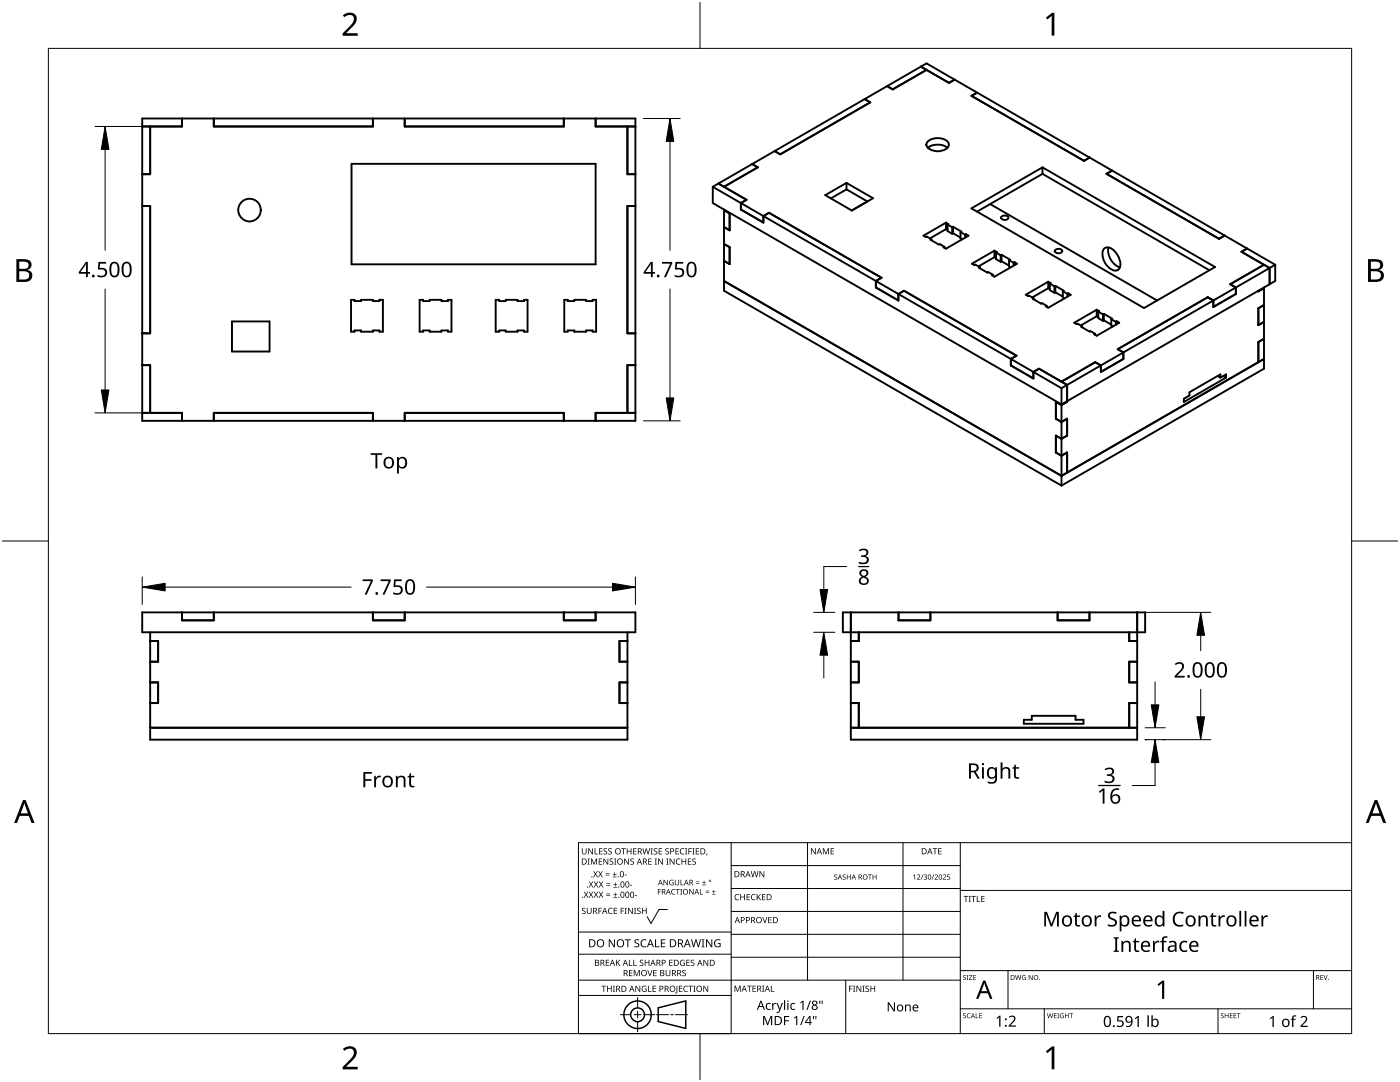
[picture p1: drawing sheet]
<svg xmlns="http://www.w3.org/2000/svg" width="279mm" height="216mm" viewBox="0 0 279 216" stroke-linecap="round" stroke-linejoin="round" font-family="sans-serif">
<g fill="none" stroke="#000" stroke-width=".38">
<path d="M172.6 19.8l1.1 .6-18 10.4-1.1-.7M172.6 19.8l-18 10.3M183.8 13.3l5.6 3.2 1.1-.6M183.8 13.3l-11.2 6.5M183.8 13.3l1.1-.7 69.6 40.2M184.9 13.9l-6.7 3.9-1.2-.6M195 18.5l-1.1 .6 22.4 13 1.2-.7M28.4 23.6h98.4v60.4h-98.4zM30 25.2v9.6h-1.6M36.3 23.6v1.6h-7.9M42.7 23.6v1.6h31.7v-1.6M70.2 32.7h48.7v20h-48.7z"/>
<path d="M80.8 23.6v1.6h31.7v-1.6M118.9 23.6v1.6h7.9M125.2 25.2v9.6h1.6M142.2 37.3v3.2l69.6 40.2 41.6-24M142.2 37.3l69.6 40.2M143.4 36.6l5.6 3.3-1.1 .6v1.3l4.5 2.6v-1.3l1.1-.6 22.4 12.9-1.1 .7v1.3l4.5 2.6v-1.3l1.1-.7 22.5 13-1.2 .6v1.3l4.5 2.6v-1.3l1.2-.6 5.6 3.2M143.4 36.6l-1.2 .7M150.1 32.7l1.1 .7-6.7 3.9M154.6 30.1l-11.2 6.5M168.9 37.8l4.2 2.4-3.1 1.8M168.9 37.8l-3.1 1.8M168.9 36.5l-4.2 2.4 5.3 3.1"/>
<path d="M168.9 36.5l5.3 3.1-4.2 2.4M168.9 36.5v1.3M185.2 29.5a3.3 3.3 0 0 1 3.9 0M185.2 28.2a3.1 3.1 0 0 1 4.1 .3 1.12 1.12 0 0 1-1 1.5 2.97 2.97 0 0 1-3.3-.8l-.1-.3zM208 34.7l33.4 19.2M208 33.4v1.3M208 34.7l-13 7.5M221.9 34l-1.1 .7 22.5 12.9 1.1-.6M28.4 41.1h1.6v25.4h-1.6M70.1 59.8h.7v.3h1.3v-.3h2.3v.3h1.3v-.3h.7v6.4h-.7v-.3h-1.3v.3h-2.3v-.3h-1.3v.3h-.7zM83.7 59.8h.7v.3h1.3v-.3h2.4v.3h1.3v-.3h.7v6.4h-.7v-.3h-1.3v.3h-2.4v-.3h-1.3v.3h-.7zM98.9 59.8h.7v.3h1.3v-.3h2.4v.3h1.3v-.3h.7v6.4h-.7v-.3h-1.3v.3h-2.4v-.3h-1.3v.3h-.7z"/>
<path d="M112.6 59.8h.7v.3h1.3v-.3h2.4v.3h1.3v-.3h.7v6.4h-.7v-.3h-1.3v.3h-2.4v-.3h-1.3v.3h-.7zM126.8 41.1h-1.6v25.4h1.6M144.5 41.8v16.2l67.3 38.9M144.5 56.1l67.3 38.9M144.5 48.7l1.1 .6v3.4l-1.1-.6M144.5 41.9l1.1 .7v3.4l-1.1-.7M185.9 47.7v.2M185.9 47.7l-.2 .1 1.7 1 .2-.1 .9 .5M188.5 49.2v.2M188.8 44.4v1.3M188.8 45.7l.3 .2M188.8 44.4l-4.5 2.6 .5 .3 .2-.1 .9 .5"/>
<path d="M188.8 44.4l.5 .3-.2 .1M188.8 45.7l-3.2 1.9M189.1 44.8v1.3l.9 .5M189.1 44.8l.9 .6M190 45.4v1.2M190.2 46.5l-.2 .1M190.2 46.5l1.5 .9M190.2 45.2v1.3M190.2 45.2l1.7 1-.2 .1M190.2 45.2l-.2 .2M191.7 46.3v1.3l.3 .2M191.7 46.3l.9 .5"/>
<path d="M192.6 46.8v.6M192.8 46.7v.6M192.8 46.7l.5 .3-4.5 2.6-.5-.3 .2-.1M192.8 46.7l-.2 .1M193.9 41.6l14.1-8.2 34.5 19.9-14.2 8.2zM195.6 53.3v.2M195.6 53.3l-.2 .1 1.7 1 .1-.1 .9 .5M197.6 40.7l33.3 19.3M198.1 54.8v.2M198.5 51.3l.3 .2M198.5 51.3l-3.2 1.9M198.5 50v1.3"/>
<path d="M198.5 50l-4.5 2.6 .5 .3 .1-.1 1 .5M198.5 50l.5 .3-.2 .1M198.8 50.4l.9 .5M198.8 50.4v1.3l.9 .5M199.7 50.9v1.3M199.8 43.3l.7-.3a.52 .52 0 0 1 .7 .6l-.1 .1a.89 .89 0 0 1-1.3-.3zM199.9 52.1l1.5 .9M199.9 52.1l-.2 .1M199.9 50.8l1.6 1-.1 .1M199.9 50.8l-.2 .1M199.9 50.8v1.3M201.4 51.9v1.3l.3 .2"/>
<path d="M201.4 51.9l.9 .5M202.3 52.4v.6M202.5 52.3v.6M202.5 52.3l.5 .3-4.5 2.6-.5-.3 .1-.1M202.5 52.3l-.2 .1M206.3 59.5l-.2 .1 1.7 1 .2-.1 .9 .5M206.3 59.5v.2M209.2 56.2v1.3M209.2 57.5l.3 .2M209.2 56.2l-4.5 2.6 .5 .3 .2-.1 .9 .5M209.2 56.2l.5 .3-.2 .1M209.2 57.5l-3.2 1.9"/>
<path d="M209.5 56.6v1.3l.9 .5M209.5 56.6l.9 .5M210.4 57.1v1.3M210.6 49.9l.6-.2a.55 .55 0 0 1 .8 .6 .96 .96 0 0 1-1.5-.2zM210.6 57v1.3M210.6 58.3l1.5 .9M210.6 57l1.7 1-.2 .1M210.6 57l-.2 .1M210.6 58.3l-.2 .1M212.1 58.1v1.3l.3 .2M212.1 58.1l.9 .5M213 58.6v.6"/>
<path d="M213.2 58.5l.5 .3-4.5 2.6-.5-.3 .2-.1M213.2 58.5l-.2 .1M213.2 58.5v.6M220.2 49.8a1.28 1.28 0 0 1 2.1 .1 3.4 3.4 0 0 1 1.1 3.7 1.26 1.26 0 0 1-2-.2 3.4 3.4 0 0 1-1.2-3.6zM221.2 49.4a3.6 3.6 0 0 0 2.3 3.9M242.2 60l-1.2-.7-17.9 10.4 1.1 .6v1.3l-4.5 2.6v-1.3M242.2 60l-22.5 12.9M246.6 57.4v1.3l-4.4 2.6v-1.3M246.6 57.4l-4.4 2.6M248.9 49.6l-1.1 .6 5.6 3.3M252.3 57.4v16.2l-40.5 23.3M252.3 57.5l-1.2 .6v-.1"/>
<path d="M252.3 52.8l-6.8 3.9 1.1 .7M253.4 53.5l-6.8 3.9M253.4 53.5v3.2M254.5 52.8l-1.1 .7M254.5 52.8v3.3l-1.1 .6M28.4 72.9h1.6v9.5M46.3 64.1h7.5v6h-7.5zM126.8 72.9h-1.6v9.5M208.9 61v.2M211.8 77.5v19.4M213 76.8v3.4l-1.2 .6-1.1-.6v3.3l1.1 .7 1.2-.7v3.4l-1.2 .7-1.1-.7v3.4l1.1 .6 1.2-.6v4l-1.2 .7M213 76.8l-1.2 .7"/>
<path d="M216 65.1l-.2 .1 1.7 1 .1-.1 1 .5M216 65.1v.2M218.6 66.6v.2M218.9 61.8v1.3M218.9 63.1l.3 .2M218.9 61.8l-4.5 2.6 .5 .3 .2-.1 .9 .5M218.9 61.8l.5 .3-.2 .1M218.9 63.1l-3.2 1.8M219.2 62.2l.9 .5M219.2 62.2v1.3l.9 .5M219.7 72.9l-1.1-.6-6.8 3.9M219.7 72.9l-6.7 3.9"/>
<path d="M220.1 62.7v1.3M220.3 63.9l1.5 .9M220.3 62.6l-.2 .1M220.3 62.6l1.7 1-.2 .1M220.3 63.9l-.2 .1M220.3 62.6v1.3M221.8 63.7v1.3l.3 .2M221.8 63.7l.9 .5M222.7 64.2v.6M222.9 64.1v.6M222.9 64.1l.5 .3-4.5 2.6-.5-.3 .2-.1M222.9 64.1l-.2 .1"/>
<path d="M243 75l.6 .4M243.6 75.4l1.1-.7v.7M243.6 75.4v-.7l-6.2 3.6v.6l-1.1 .7v.6l8.4-4.8M244.1 75l.6 .4M252.3 71.6l-40.5 23.4M252.3 60.9l-1.2 .6v3.4l1.2-.7M252.3 67.6l-1.2 .7v4M28.4 82.4h7.9v1.6M42.7 84v-1.6h31.7v1.6M80.8 84v-1.6h31.7v1.6M126.8 82.4h-7.9v1.6M28.4 122.2h98.4v4h-98.4z"/>
<path d="M30 126.2v21.4h95.2v-21.4M30 127.9h1.6v4.1h-1.6M30 136.2h1.6v4.1h-1.6M36.3 122.2v1.6h6.4v-1.6M74.4 122.2v1.6h6.4v-1.6M112.5 122.2v1.6h6.4v-1.6M125.2 127.9h-1.6v4.1h1.6M125.2 136.2h-1.6v4.1h1.6M168.2 122.2h60.3v4h-60.3zM169.8 122.2v25.4h57.1v-25.4M169.8 132h1.6v4.2h-1.6M171.4 126.2v1.7h-1.6"/>
<path d="M179.3 122.2v1.6h6.4v-1.6M211.1 122.2v1.6h6.3v-1.6M225.4 126.2v1.7h1.5M226.9 132h-1.5v4.2h1.5M30 145.2h95.2M169.8 145.2h57.1M169.8 140.3h1.6v4.9M204.3 143.6h1.6v-.8h8.7v.8h1.6v.8h-11.9zM226.9 140.3h-1.5v4.9"/>
<circle cx="49.8" cy="41.9" r="2.24"/>
</g>
<path d="M9.7 9.7h260v196.5h-260z" fill="none" stroke="#000" stroke-width=".2"/>
<path d="M139.7 .5v9.2M.5 108h9.2M269.7 108h9.2M139.7 206.2v9.2" fill="none" stroke="#000" stroke-width=".2"/>
<g fill="#000">
<path d="M68.4 3.1a1.64 1.64 0 0 1 2.8 .4 2.52 2.52 0 0 1-1.2 2.2l-.9 .9h2.3v.5h-3v-.4l1.2-1.2a1.95 1.95 0 0 0 .9-2.2 1.23 1.23 0 0 0-1.8 .1zM208.7 3.5l1.3-.9h.4v4.5h-.5v-4l-.9 .8zM68.4 209.3a1.64 1.64 0 0 1 2.8 .4 2.52 2.52 0 0 1-1.2 2.2l-.9 1h2.3v.5h-3v-.5l1.2-1.2a1.95 1.95 0 0 0 .9-2.1 1.23 1.23 0 0 0-1.8 .1zM208.7 209.8l1.3-1h.4v4.6h-.5v-4l-.9 .7z"/>
<path d="M3.3 51.7h1.3a1.28 1.28 0 0 1 1.7 1.3 1.04 1.04 0 0 1-.9 .9 1.23 1.23 0 0 1 1 1.5 1.23 1.23 0 0 1-1.5 .9h-1.6zM3.8 54.1v1.7h1a.86 .86 0 0 0 1-.9 .86 .86 0 0 0-1.1-.8zM3.8 52.2v1.4h.9a.78 .78 0 0 0 1-.7 .78 .78 0 0 0-1.1-.7z"/>
<path d="M273 51.7h1.3a1.28 1.28 0 0 1 1.7 1.3 1.04 1.04 0 0 1-.8 .9 1.23 1.23 0 0 1 1 1.5 1.23 1.23 0 0 1-1.6 .9h-1.6zM273.6 54.1v1.7h.9a.86 .86 0 0 0 1.1-.9 .86 .86 0 0 0-1.1-.8zM273.6 52.2v1.4h.8a.78 .78 0 0 0 1-.7 .78 .78 0 0 0-1.1-.7z"/>
<path d="M4.6 159.6h.5l1.8 4.6h-.6l-.6-1.4h-1.8l-.5 1.4h-.6zM4.8 160.2l-.7 2.1h1.5z"/>
<path d="M274.3 159.6h.6l1.7 4.6h-.6l-.5-1.4h-1.8l-.6 1.4h-.5zM274.6 160.2l-.7 2.1h1.4z"/>
</g>
<g fill="none" stroke="#000" stroke-width=".2">
<path d="M145.9 168.1v38.1h-30.5v-38.1h154.3M145.9 172.7h45.7M145.9 177.3h45.7M161.2 168.1v27.5M180.2 168.1v27.5M191.6 168.1v38.1M191.6 177.7h78.1M115.4 198.6h30.5M115.4 195.6h76.2M115.4 190.4h30.5M115.4 186h30.5M127.3 199v2.1"/>
<path d="M133.2 181.5h-1.7l-1.6 2.8-.7-1.4M145.9 181.9h45.7M145.9 186.4h45.7M145.9 191h45.7M168.8 195.6v10.6M191.6 193.7h78.1M201.2 193.7v7.6M262.1 193.7v7.6M123.8 202.5h2.1M126.6 202.5h1.3M127.3 201.8v1.4M127.3 203.8v2.1"/>
<path d="M128.6 202.5h2.1M131 202.5h2.4M133.8 202.5h.6M134.8 202.5h2.4M191.6 201.3h78.1M208.4 201.3v4.9M243.1 201.3v4.9"/>
</g>
<g fill="#000">
<path d="M116.1 169.3h.2v.8a.32 .32 0 0 0 .3 .3 .32 .32 0 0 0 .3-.3v-.8h.2v.8a.47 .47 0 0 1-.5 .4 .47 .47 0 0 1-.5-.5zM116.5 177.9h.2l.3 .5 .3-.5h.1l-.4 .6 .4 .6h-.1l-.3-.5-.4 .5h-.1l.4-.6zM117.3 171.3h.4l-.1 .1v1l.1 .1h-.4l.1-.1v-1zM117.4 169.3h.2l.6 1v-1h.1v1.2h-.1l-.7-1v1h-.1zM117.5 177.9h.2l.3 .5 .3-.5h.1l-.4 .6 .4 .6h-.1l-.4-.5-.3 .5h-.1l.4-.6zM117.5 175.9h.2l.3 .5 .3-.5h.1l-.4 .6 .5 .6h-.2l-.3-.5-.4 .5h-.1l.4-.6zM117.9 171.3h.3l.3 1 .4-1h.3v1.2h-.2v-1l-.4 1h-.1l-.4-1v1h-.2zM118.7 169.3h.1v1h.6v.2h-.7zM118.4 173.8h.1l.3 .5 .3-.5h.2l-.4 .6 .4 .7h-.1l-.4-.6-.3 .6h-.1l.4-.7zM118.5 177.9h.2l.2 .5 .3-.5h.2l-.4 .6 .4 .6h-.1l-.4-.5-.3 .5h-.1l.4-.6zM118.5 175.9h.2l.3 .5 .3-.5h.1l-.4 .6 .4 .6h-.1l-.3-.5-.4 .5h-.1l.4-.6zM119.5 171.3h.7v.1h-.6v.4h.5v.2h-.5v.4h.6v.1h-.7z"/>
<path d="M119.6 169.3h.6v.1h-.5v.4h.5v.1h-.5v.4h.5v.2h-.6zM119.4 173.8h.1l.3 .5 .3-.5h.2l-.4 .6 .4 .7h-.1l-.4-.6-.3 .6h-.2l.5-.7zM119.5 177.9h.1l.3 .5 .3-.5h.2l-.4 .6 .4 .6h-.1l-.4-.5-.3 .5h-.1l.4-.6zM119.5 175.9h.2l.3 .5 .3-.5h.1l-.4 .6 .4 .6h-.1l-.4-.5-.3 .5h-.1l.4-.6zM120.9 174.6h.8v.1h-.8zM120.9 174.2h.8v.1h-.8zM121 178.7h.8v.1h-.8zM121 178.3h.8v.1h-.8zM121 176.6h.8v.1h-.8zM121 176.3h.8v.1h-.8zM120.5 169.4l.4-.1h.3l-.1 .1a.25 .25 0 0 0-.4-.1 .25 .25 0 0 0 0 .4l.4 .3 .1 .2-.3 .3-.5-.1v-.1h.2a.27 .27 0 0 0 .4-.1 .27 .27 0 0 0-.3-.3l-.2-.2zM120.4 171.3h.2l.7 1-.1-1h.2v1.2h-.2l-.6-1v1h-.2z"/>
<path d="M121.4 169.4l.5-.1h.2v.1a.25 .25 0 0 0-.4-.1 .25 .25 0 0 0 0 .4l.4 .3v.2l-.2 .3-.5-.1v-.1h.1a.27 .27 0 0 0 .5-.1 .27 .27 0 0 0-.4-.3l-.2-.2zM122.3 174.9h.8v.2h-.8zM122.4 179h.8v.1h-.8zM122.4 177h.8v.1h-.8zM121.7 171.4l.4-.1 .3 .1-.1 .1a.25 .25 0 0 0-.4-.1 .25 .25 0 0 0 0 .4 .42 .42 0 0 1 .5 .5 .42 .42 0 0 1-.7 .2l-.1-.2 .2 .1a.27 .27 0 0 0 .5-.2 .27 .27 0 0 0-.4-.3l-.2-.2zM122.6 174h.1v.4h.4v.1h-.4v.4h-.1v-.4h-.3v-.1h.3zM122.7 178.1h.1v.4h.4v.1h-.4v.3h-.1v-.3h-.3v-.1h.3zM122.7 176.1h.2v.3h.3v.2h-.3v.3h-.2v-.3h-.3v-.2h.3zM122.6 171.3h.4l-.1 .1v1l.1 .1h-.4l.1-.1v-1zM124 169.3h.9v.1h-.4v1.1h-.1v-1.1h-.4zM124.7 174.5h.4v.2h-.4zM124.6 171.3h.1l.7 1v-1h.1v1.2h-.2l-.6-1v1h-.1z"/>
<path d="M125.7 176.6h.5v.1h-.5zM125.1 169.3h.1v.5h.7v-.5h.1v1.2h-.1v-.6h-.7v.6h-.1zM125.8 171.4l.5-.1 .2 .1v.1a.25 .25 0 0 0-.4-.1 .25 .25 0 0 0 0 .4 .42 .42 0 0 1 .4 .5 .42 .42 0 0 1-.7 .2v-.2l.1 .1a.27 .27 0 0 0 .5-.2 .27 .27 0 0 0-.4-.3l-.2-.2zM126.7 178.6h.4v.2h-.4zM126.4 169.3h.6v.1h-.5v.4h.5v.1h-.5v.4h.5v.2h-.6zM128.2 169.3h.2l.2 1 .3-1h.2l.2 1 .3-1h.1l-.3 1.2h-.1l-.3-1.1-.3 1.1h-.2zM129.4 171.3h.7v.1h-.6v.4h.5v.2h-.5v.4h.6v.1h-.7zM129.8 169.3h.5l-.2 .1v1l.2 .1h-.5l.2-.1v-1zM130.7 171.3h.4l-.1 .1v1l.1 .1h-.4l.1-.1v-1zM130.5 169.4l.4-.1h.3l-.1 .1a.25 .25 0 0 0-.4-.1 .25 .25 0 0 0 0 .4l.4 .3 .1 .2-.2 .3-.6-.1v-.1h.2a.27 .27 0 0 0 .4-.1 .27 .27 0 0 0-.3-.3l-.2-.2zM131.3 177.4h.6v.1h-.5v.4h.5v.1h-.5v.5h-.1zM131.4 169.3h.7v.1h-.5v.4h.5v.1h-.5v.4h.5v.2h-.7z"/>
<path d="M131.3 171.3h.2l.7 1v-1h.1v1.2h-.2l-.6-1v1h-.2zM132.4 175.6h.2l.6 .9v-.9h.1v1h-.2l-.6-.9v.9h-.1zM133 171.3h.4l-.1 .1v1l.1 .1h-.4l.1-.1v-1zM132.8 169.4l.4-.1h.3l-.1 .1a.25 .25 0 0 0-.3-.1 .25 .25 0 0 0 0 .4l.4 .3v.2l-.2 .3-.5-.1v-.1h.1a.27 .27 0 0 0 .5-.1 .27 .27 0 0 0-.4-.3l-.2-.2zM133.7 175.7l.5-.2 .2 .1v.1a.45 .45 0 0 0-.7 .4 .45 .45 0 0 0 .6 .4v-.3h-.2v-.1h.3v.5a.6 .6 0 0 1-.8-.1 .6 .6 0 0 1 .1-.8zM134.1 177.5l.4-.1h.3l-.1 .2a.44 .44 0 0 0-.6 .4 .44 .44 0 0 0 .6 .3 .52 .52 0 0 1-.7 0 .52 .52 0 0 1 .1-.8zM133.6 171.3h.2l.7 1v-1h.1v1.2h-.2l-.6-1v1h-.2zM134.9 177.4h.8v.1h-.4v1h-.1v-1h-.3zM135 171.5l.5-.2 .3 .1-.1 .1a.49 .49 0 0 0-.7 .4 .49 .49 0 0 0 .7 .5 .52 .52 0 0 1-.6 0 .52 .52 0 0 1-.2-.6zM134.8 169.3h.7v.1h-.6v.4h.5v.1h-.5v.4h.6v.2h-.7zM134.7 175.6h.1v.7a.28 .28 0 0 0 .3 .2 .28 .28 0 0 0 .3-.2v-.7h.1v.7a.42 .42 0 0 1-.4 .4 .42 .42 0 0 1-.4-.4zM135.8 175.6h.2v.9h.4v.1h-.6z"/>
<path d="M135.8 177.4h.3l-.1 .1v.9l.1 .1h-.3l.1-.1v-.9zM135.8 169.4l.4-.1h.4l-.1 .1h-.2a.49 .49 0 0 0-.4 .6 .49 .49 0 0 0 .7 .3 .52 .52 0 0 1-.7 .1 .52 .52 0 0 1-.2-.6zM136 171.3h.2v.5h.6v-.5h.1v1.2h-.1v-.5h-.6v.5h-.2zM136.7 169.3h.5l-.2 .1v1l.2 .1h-.5l.2-.1v-1zM137.4 169.3h.7v.1h-.6v.4h.5v.2h-.5v.5h-.1zM137.3 171.3h.7v.1h-.6v.4h.5v.2h-.5v.4h.6v.1h-.7zM137.6 177.4h.1l.6 .9v-.9h.1v1.1h-.1l-.6-.9v.9h-.1zM138.2 169.3h.4l-.1 .1v1l.1 .1h-.4l.1-.1v-1zM138.9 176.2h.7v.1h-.7zM138.9 175.9h.7v.1h-.7zM138.2 171.4l.4-.1 .3 .1-.1 .1a.25 .25 0 0 0-.4-.1 .25 .25 0 0 0 0 .4 .42 .42 0 0 1 .5 .5 .42 .42 0 0 1-.7 .2l-.1-.2 .2 .1a.27 .27 0 0 0 .5-.2 .27 .27 0 0 0-.4-.3l-.2-.2zM138.9 169.3h.6v.1h-.5v.4h.5v.1h-.5v.4h.5v.2h-.6z"/>
<path d="M139.7 177.4h.1v1h.5v.1h-.6zM140.1 176.5h.8v.1h-.8zM140.5 175.7h.1v.3h.3v.2h-.3v.3h-.1v-.3h-.4v-.2h.4zM140.8 178h.7v.2h-.7zM140.8 177.7h.7v.1h-.7zM141 170.3h.2l-.3 .4zM142.1 178.4h.7v.1h-.7zM142.4 177.6h.1v.3h.3v.1h-.3v.3h-.1v-.3h-.3v-.1h.3zM146.8 178.6l.4-.2 .3 .1v.1a.49 .49 0 0 0-.7 .4 .49 .49 0 0 0 .7 .5 .52 .52 0 0 1-.7 0 .52 .52 0 0 1-.2-.6zM147.7 178.4h.2v.5h.6v-.5h.2v1.2h-.2v-.5h-.6v.5h-.2zM149 178.4h.7v.1h-.5v.4h.4v.2h-.4v.4h.5v.1h-.7zM150 178.6l.5-.2 .3 .1-.1 .1a.49 .49 0 0 0-.7 .4 .49 .49 0 0 0 .8 .5 .52 .52 0 0 1-.7 0 .52 .52 0 0 1-.2-.6z"/>
<path d="M149.8 173.8h.2l.3 1.1 .2-1.1h.2l.3 1.1 .2-1.1h.2l-.3 1.2h-.2l-.3-1-.3 1h-.1zM151 178.4h.2v.6l.5-.6h.2l-.5 .5 .5 .7h-.2l-.4-.6-.1 .6h-.2zM151.6 173.8h.1l.7 1v-1h.1v1.2h-.1l-.7-1v1h-.1zM152.1 178.4h.7v.1h-.6v.4h.5v.2h-.5v.4h.6v.1h-.7zM161.8 169.3h.2l.7 1v-1h.1v1.2h-.2l-.6-1v1h-.2zM164.2 169.3h.2l.4 .9 .4-.9h.2v1.2h-.1v-1.1l-.4 1.1h-.1l-.4-1.1v1.1h-.2zM165.8 169.3h.6v.1h-.5v.4h.5v.1h-.5v.4h.5v.2h-.6zM166.5 174.6l.4-.1h.2l-.1 .1a.24 .24 0 0 0-.3 0 .24 .24 0 0 0-.1 .3 .24 .24 0 0 0 .3 .1 .32 .32 0 0 1 .1 .5 .32 .32 0 0 1-.5-.1 .26 .26 0 0 0 .4 0 .26 .26 0 0 0 0-.3 .26 .26 0 0 0-.3-.1zM168.2 174.6l.4-.1h.2l-.1 .1a.24 .24 0 0 0-.3 0 .24 .24 0 0 0-.1 .3 .24 .24 0 0 0 .3 .1 .32 .32 0 0 1 .1 .5 .32 .32 0 0 1-.5-.1 .26 .26 0 0 0 .4 0 .26 .26 0 0 0 0-.3 .26 .26 0 0 0-.3-.1zM169 174.5h.1v.4h.6v-.4h.1v1h-.1v-.5h-.6v.5h-.1zM173.2 174.5h.8v.1h-.3v.9h-.2v-.9h-.3zM174.2 174.5h.1v.4h.5v-.4h.1v1h-.1v-.5h-.5v.5h-.1z"/>
<path d="M182.2 174.7l.4-.2v1h-.1v-.9l-.2 .2zM183 174.6a.37 .37 0 0 1 .6 0 .37 .37 0 0 1-.2 .6l-.2 .2h.5v.1h-.7l.3-.4a.27 .27 0 0 0 .2-.3 .27 .27 0 0 0-.3-.2zM184.1 174.5h.2l-.4 1h-.1zM184.3 174.6h.6l.1 .2-.2 .2a.32 .32 0 0 1 .2 .4 .32 .32 0 0 1-.5 .1l-.2-.1a.26 .26 0 0 0 .4 .1 .26 .26 0 0 0 .1-.4l-.3-.2a.23 .23 0 0 0 .3 0 .23 .23 0 0 0-.1-.4 .23 .23 0 0 0-.3 .2zM186.3 174.5h.1l-.4 1h-.1zM186.1 169.3h.9v.1h-.3v1.1h-.2v-1.1h-.4zM186.5 174.6a.37 .37 0 0 1 .6 0 .37 .37 0 0 1-.2 .6l-.2 .2h.5v.1h-.7l.3-.4a.27 .27 0 0 0 .3-.3 .27 .27 0 0 0-.4-.2zM187.2 169.3h.7v.1h-.5v.4h.5v.1h-.5v.4h.5v.2h-.7zM188.2 174.6a.37 .37 0 0 1 .6 0 .37 .37 0 0 1-.3 .6l-.2 .2h.5v.1h-.7l.3-.4a.27 .27 0 0 0 .3-.3 .27 .27 0 0 0-.4-.2zM189 174.5h.6v.1h-.4l-.1 .3a.34 .34 0 0 1 .5 .2 .34 .34 0 0 1-.2 .4 .34 .34 0 0 1-.4-.1 .27 .27 0 0 0 .4 .1 .27 .27 0 0 0 .1-.4 .27 .27 0 0 0-.4-.1zM192.3 178.8h.9v.1h-.3v1.1h-.2v-1.1h-.4zM193.3 178.8h.5l-.2 .1v1l.2 .1h-.5l.2-.1v-1z"/>
<path d="M193.8 178.8h1v.1h-.4v1.1h-.2v-1.1h-.4zM194.9 178.8h.2v1.1h.5v.1h-.7zM195.8 178.8h.7v.1h-.5v.4h.5v.1h-.5v.5h.5v.1h-.7zM116.2 181.3l.4-.2 .3 .1-.1 .1a.25 .25 0 0 0-.4-.1 .25 .25 0 0 0 0 .4l.4 .2 .1 .3-.3 .3-.5-.1v-.1h.2a.27 .27 0 0 0 .4-.1 .27 .27 0 0 0-.3-.3l-.2-.2zM117.1 181.1h.2v.8a.32 .32 0 0 0 .3 .3 .32 .32 0 0 0 .3-.3v-.8h.2v.8a.47 .47 0 0 1-.5 .5 .47 .47 0 0 1-.5-.5zM119.4 181.1h.7v.2h-.5v.4h.5v.1h-.5v.6h-.2zM120 196.7h1v.1h-.4v1.1h-.2v-1.1h-.4zM120.9 191.5h.7v.1h-.5v.4h.4v.2h-.4v.4h.5v.1h-.7zM121.5 181.3l.4-.2 .4 .1-.1 .1a.49 .49 0 0 0-.7 .5 .49 .49 0 0 0 .7 .4 .52 .52 0 0 1-.6 .1 .52 .52 0 0 1-.3-.6zM121.1 196.7h.2v.5h.6v-.5h.2v1.2h-.2v-.6h-.6v.6h-.2zM121.5 187.4h.2l.9 1.3v-1.3h.1v1.6h-.2l-.8-1.3v1.3h-.2zM122.3 196.7h.4l-.1 .1v1l.1 .1h-.4l.2-.1v-1z"/>
<path d="M122.5 181.1h.7v.2h-.6v.4h.5v.1h-.5v.4h.6v.2h-.7zM122.9 191.5h.2v.6l.5-.6h.2l-.5 .5 .5 .7h-.2l-.4-.6-.1 .6h-.2zM123.9 181.1h.6v.2h-.5v.4h.5v.1h-.5v.6h-.1zM124.7 181.1h.4l-.2 .2v.9l.2 .2h-.4l.1-.2v-.9zM124.7 187.4h1.2v.2h-.5v1.4h-.2v-1.4h-.5zM125.5 191.5h.2v1.1h.5v.1h-.7zM125.5 193.6h.7v.1h-.5v.4h.5v.1h-.5v.4h.5v.2h-.7zM125.3 181.1h.2l.7 1.1-.1-1.1h.2v1.3h-.2l-.6-1v1h-.2zM126.4 191.5h.2v1.1h.5v.1h-.7zM126.5 181.1h.5l-.2 .2v.9l.2 .2h-.5l.2-.2v-.9zM126.5 193.6h.2l.4 1 .4-1h.2v1.2h-.2v-1.1l-.4 1.1h-.1l-.4-1.1v1.1h-.1zM126.7 187.6l.3-.2 .6 .1-.2 .1a.33 .33 0 0 0-.6 .2 .33 .33 0 0 0 .4 .4 .47 .47 0 0 1 .4 .6 .47 .47 0 0 1-.7 .2h-.3v-.2h.2a.35 .35 0 0 0 .6-.2 .35 .35 0 0 0-.5-.4l-.3-.2z"/>
<path d="M126.8 196.7h.2l.6 1v-1h.2v1.2h-.2l-.7-1 .1 1h-.2zM127.2 181.3l.4-.2 .3 .1-.1 .1a.25 .25 0 0 0-.4-.1 .25 .25 0 0 0 0 .4l.4 .2 .1 .3-.3 .3-.5-.1v-.1h.2a.27 .27 0 0 0 .4-.1 .27 .27 0 0 0-.3-.3l-.2-.2zM127.7 191.6l.5-.1 .2 .1v.1a.25 .25 0 0 0-.4-.1 .25 .25 0 0 0 0 .4l.4 .2v.3l-.2 .2h-.5v-.2l.1 .1a.27 .27 0 0 0 .5-.2 .27 .27 0 0 0-.4-.3l-.2-.2zM128 187.6l.6-.2 .4 .1v.2a.64 .64 0 0 0-1 .5 .64 .64 0 0 0 1 .6v.2a.83 .83 0 0 1-1.1-.3 .83 .83 0 0 1 .1-1.1zM128.2 196.8l.6-.1 .2 .1v.1a.5 .5 0 0 0-.8 .4 .5 .5 0 0 0 .7 .5v-.4h-.3v-.1h.4v.6a.66 .66 0 0 1-.8-.2 .66 .66 0 0 1 0-.9zM128.1 181.1h.2v.6h.6v-.6h.2v1.3h-.2v-.6h-.6v.6h-.2zM129.2 193.6h.1l.4 1 .3-1h.2l-.4 1.2h-.2zM129.3 196.7h.2v1.1h.5v.1h-.7zM128.7 191.5h.1v.5h.6v-.5h.2v1.2h-.2v-.5h-.6v.5h-.1zM130.7 187.4h.2v1.4h.7v.2h-.9zM130.2 196.7h.7v.1h-.5v.4h.5v.1h-.5v.5h.5v.1h-.7zM130.4 193.6h.6v.1h-.5v.4h.5v.1h-.5v.4h.5v.2h-.6z"/>
<path d="M131.9 187.4h.9v.2h-.7v.5h.6v.2h-.6v.5h.7v.2h-.9zM132.8 193.6h.2v.7a.32 .32 0 0 0 .3 .4 .32 .32 0 0 0 .3-.4v-.7h.2v.7a.47 .47 0 0 1-.5 .5 .47 .47 0 0 1-.5-.5zM133.5 191.5h.7v.1h-.5v.4h.5v.2h-.5v.4h.5v.1h-.7zM135 196.7h.2v1.3l-.1 .2h-.3l-.1-.1 .3-.2zM135.5 196.7h.7v.1h-.5v.4h.4v.1h-.4v.5h.5v.1h-.7zM135.8 191.7l.5-.2 .4 .1-.1 .1a.5 .5 0 0 0-.8 .4 .5 .5 0 0 0 .7 .5v-.4h-.2v-.1h.4v.6a.66 .66 0 0 1-.9-.1 .66 .66 0 0 1 0-.9zM136.2 193.7l.4-.2 .3 .1-.1 .1a.25 .25 0 0 0-.4-.1 .25 .25 0 0 0 0 .4 .42 .42 0 0 1 .5 .6 .42 .42 0 0 1-.7 .2l-.1-.2h.2a.27 .27 0 0 0 .5-.1 .27 .27 0 0 0-.4-.3l-.2-.2zM136.5 196.8l.5-.1 .3 .1-.1 .1a.49 .49 0 0 0-.7 .4 .49 .49 0 0 0 .8 .4 .52 .52 0 0 1-.7 .1 .52 .52 0 0 1-.2-.6zM137 191.5h.7v.1h-.6v.4h.5v.2h-.5v.4h.6v.1h-.7zM137.4 196.7h.9v.1h-.4v1.1h-.1v-1.1h-.4zM137.9 191.6l.4-.1 .3 .1-.1 .1a.25 .25 0 0 0-.4-.1 .25 .25 0 0 0 0 .4l.4 .2 .1 .3-.2 .2h-.6v-.2l.2 .1a.27 .27 0 0 0 .5-.2 .27 .27 0 0 0-.4-.3l-.2-.2zM138.4 196.7h.4l-.1 .1v1l.1 .1h-.4l.1-.1v-1z"/>
<path d="M137.9 187.4h.2l.3 1.4 .4-1.4h.2l.4 1.4 .3-1.4h.2l-.4 1.6h-.2l-.4-1.3-.4 1.3h-.2zM140 187.4h.6l-.2 .2v1.3l.2 .1h-.6l.2-.1v-1.3zM140.4 196.7h.1l.7 1v-1h.1v1.2h-.1l-.7-1v1h-.1zM140.4 191.5h.2l.6 1v-1h.1v1.2h-.1l-.7-1v1h-.1zM140.9 187.4h.2l.9 1.3v-1.3h.2v1.6h-.3l-.8-1.3v1.3h-.2zM142.7 187.6l.7-.2 .4 .1-.1 .2a.65 .65 0 0 0-1 .5 .65 .65 0 0 0 .9 .6v-.4h-.3v-.2h.5v.7a.86 .86 0 0 1-1.1-.1 .86 .86 0 0 1 0-1.2zM146.6 196.7h.2l.4 1 .4-1h.2v1.2h-.1v-1.1l-.4 1.1h-.2l-.4-1.1v1.1h-.1zM149.1 196.7h.9v.1h-.4v1.1h-.1v-1.1h-.4zM150.2 196.7h.7v.1h-.6v.4h.5v.1h-.5v.5h.6v.1h-.7zM152.1 183h.2l.3 1 .4-1h.2l-.5 1.2h-.1zM152.1 196.7h.4l-.1 .1v1l.1 .1h-.4l.1-.1v-1zM153.8 196.7h.2v1.1h.5v.1h-.7z"/>
<path d="M153.3 183h.7v.1h-.5v.4h.5v.1h-.5v.5h.5v.1h-.7zM161.6 199.7h.2l-.6 1.8h-.3zM163.5 199.7h.2v.6h-.2zM164 199.7h.2l-.1 .6h-.1zM169.5 196.7h.6v.1h-.5v.5h.5v.1h-.5v.5h-.1zM170.2 196.7h.5l-.2 .1v1l.2 .1h-.5l.2-.1v-1zM170.9 196.7h.2l.6 1v-1h.2v1.2h-.2l-.6-1v1h-.2zM172.1 196.7h.5l-.2 .1v1l.2 .1h-.5l.2-.1v-1zM172.8 196.8l.4-.1h.2v.2a.25 .25 0 0 0-.4-.1 .25 .25 0 0 0 0 .4l.4 .2 .1 .3-.3 .2h-.5v-.2l.2 .1a.27 .27 0 0 0 .4-.2 .27 .27 0 0 0-.3-.3l-.3-.2zM173.7 196.7h.2v.5h.6v-.5h.2v1.2h-.2v-.6h-.6v.6h-.2zM192.2 194.7l.4-.1h.2l-.1 .1a.24 .24 0 0 0-.3 0 .24 .24 0 0 0-.1 .3 .24 .24 0 0 0 .4 .1l.1 .1-.1 .3h-.4l-.1-.1a.24 .24 0 0 0 .3 .1 .24 .24 0 0 0 .1-.3l-.4-.3zM192.9 194.6h.4l-.1 .1v.7l.1 .1h-.4l.1-.1v-.7z"/>
<path d="M193.4 194.6h.6l-.5 .8h.6v.1h-.7l.5-.8h-.5zM194.2 194.6h.6v.1h-.4v.3h.4v.1h-.4v.3h.4v.1h-.6zM202.6 194.6h.1l.2 .8 .2-.8h.2l.2 .8 .2-.8h.1l-.2 .9h-.2l-.2-.8-.2 .8h-.2zM204.1 194.7l.3-.1h.3l-.1 .1a.4 .4 0 0 0-.6 .4 .4 .4 0 0 0 .6 .3v-.3l-.2-.1h.3v.5a.53 .53 0 0 1-.7-.1 .53 .53 0 0 1 .1-.7zM205.3 194.6h.2l.5 .8v-.8h.1v.9h-.2l-.5-.8v.8h-.1zM208.4 181.9h.5l.9 2.4 1-2.4h.5v3h-.4l.1-2.6-1 2.6h-.3l-1-2.6v2.6h-.3zM214.7 182.2h.2v.5h.6v.3h-.6v1.2l.2 .4h.5v.2a.67 .67 0 0 1-1-.6v-1.2h-.4v-.2l.4-.2zM218.5 182.7h.3v.4l.4-.4h.5v.3h-.5l-.3 .3-.1 1.6h-.3zM221.3 182.2a1.38 1.38 0 0 1 1.5-.1l-.1 .3-.3-.1a.52 .52 0 0 0-.7 0 .52 .52 0 0 0-.1 .7l1 .5 .3 .6a1.19 1.19 0 0 1-1.8 .7v-.4a1.03 1.03 0 0 0 1.4-.2 1.04 1.04 0 0 0-1-.8 .77 .77 0 0 1-.2-1.2zM222.2 187h1.1v.2l-.4 .1v2.3l.4 .1v.2h-1.1v-.2l.4-.1v-2.3l-.4-.1zM223.8 187.7h.3v.3a.83 .83 0 0 1 1-.3 .83 .83 0 0 1 .6 .8v1.4h-.4v-1.4a.59 .59 0 0 0-.7-.5 .59 .59 0 0 0-.4 .8v1.1h-.4zM226.5 187.2h.2v.5h.6v.3h-.6v1.3l.2 .4 .5-.1v.3a.67 .67 0 0 1-1-.6v-1.3h-.4v-.1l.4-.2z"/>
<path d="M230.1 187.7h.3l.1 .4 .3-.3 .6-.1-.1 .4h-.4l-.4 .3v1.5h-.4zM231 196.4l1-.7h.4v3.6h-.5v-3.2l-.7 .6zM232.1 187l.7-.2 .2 .1-.1 .3a.46 .46 0 0 0-.5 0 .46 .46 0 0 0-.2 .5h.6v.3h-.6v1.9h-.3v-1.9h-.4v-.1l.4-.2zM234.4 182.3a1.63 1.63 0 0 1 1.8-.2l-.1 .3a1.14 1.14 0 0 0-1.4 .1 1.14 1.14 0 0 0-.2 1.4 1.11 1.11 0 0 0 1.6 .6v.3a1.5 1.5 0 0 1-1.8-.4 1.5 1.5 0 0 1-.1-1.8zM235.6 188l.4-.2 .5-.1 .5 .1-.1 .3a.8 .8 0 0 0-1.2 .7 .8 .8 0 0 0 1.1 .8l.1-.1v.4a1.12 1.12 0 0 1-1.4-.3 1.12 1.12 0 0 1 0-1.4zM239.2 182.7h.3v.3a.83 .83 0 0 1 1-.3 .83 .83 0 0 1 .5 .7v1.5h-.3v-1.4a.59 .59 0 0 0-.7-.6 .59 .59 0 0 0-.4 .8v1.2h-.4zM241.9 182.2h.2v.5h.6v.3h-.6v1.2l.2 .4h.5v.2a.67 .67 0 0 1-1.1-.6v-1.2h-.3v-.2l.3-.2zM243.2 182.7h.3v.4l.4-.4h.6l-.1 .3h-.5l-.3 .3-.1 1.6h-.3zM251.8 182.7h.2l.1 .4 .4-.4h.5v.3h-.5l-.3 .3-.1 1.6h-.3zM263.5 194.6h.6v.1h-.5v.3h.4v.1h-.4v.3h.5v.1h-.6zM264.1 194.6h.2l.2 .8 .3-.8h.2l-.4 .9h-.1zM152.3 202.7h.3l.6 1.5 .6-1.5h.3v1.9h-.2v-1.6l-.6 1.6h-.2l-.6-1.6v1.6h-.2z"/>
<path d="M153 200.3l.6-.2 .2 .1-.1 .2a.5 .5 0 0 0-.7 .5 .5 .5 0 0 0 .8 .4 .44 .44 0 0 1-.7 .1 .85 .85 0 0 1-.1-1.1zM154.1 200.1h.2v.3l.3-.2 .3-.1v.2l-.3 .1-.2 .1-.1 1h-.2zM155 200.1h.2l.4 1.2 .4-1.2h.3l-.8 1.9a.3 .3 0 0 1-.3 .1 .3 .3 0 0 1-.2-.2h.3l.2-.4zM156.5 199.6h.2v1.9h-.2zM156.5 202.7h1v.2h-.8v.7h.7v.2h-.7v.8h-.2zM157.1 200.1h.3v1.4h-.3zM157.9 200.3l.5-.2 .3 .1-.1 .2a.5 .5 0 0 0-.7 .5 .5 .5 0 0 0 .8 .4v.2h-.4a.73 .73 0 0 1-.6-.4 .73 .73 0 0 1 .2-.8zM158.4 203.1l.7-.4v1.9h-.2v-1.6l-.3 .3zM159.7 200.1l.7-.4v1.8h-.3l.1-1.6-.4 .3zM160.4 202.7h.2l-.7 1.9h-.2zM162.2 202.7h.3l-.1 .7h-.1zM162.7 202.7h.2v.7h-.1z"/>
<path d="M177.2 200h.2l1 1.5v-1.5h.2v1.8h-.3l-.9-1.5v1.5h-.2zM180.6 200.4h.2v.2a.52 .52 0 0 1 .6-.2 .52 .52 0 0 1 .4 .5v.9h-.3v-.9a.37 .37 0 0 0-.4-.3 .37 .37 0 0 0-.3 .5v.7h-.2zM192.2 202.3l.4-.1h.2l-.1 .1a.24 .24 0 0 0-.3 0 .24 .24 0 0 0-.1 .3 .24 .24 0 0 0 .4 .1l.1 .2-.1 .2-.4 .1-.1-.2a.24 .24 0 0 0 .3 .1 .24 .24 0 0 0 .1-.3l-.4-.2zM193.1 202.3l.6-.1-.3 .1a.4 .4 0 0 0-.3 .5 .4 .4 0 0 0 .5 .2 .46 .46 0 0 1-.6 0 .46 .46 0 0 1 .1-.7zM194.7 202.2h.1v.8h.5v.2h-.6zM195.4 202.2h.6v.1h-.4v.3h.4v.1h-.4v.4h.4v.1h-.6zM198.9 203.1l.5-.4h.3v2.2h-.3v-1.9l-.4 .3zM201.3 202.9a.76 .76 0 0 1 1.2 0 .76 .76 0 0 1-.3 1.1l-.6 .6h1.1v.3h-1.4v-.3l.8-.8a.52 .52 0 0 0 .2-.8 .52 .52 0 0 0-.8 .1zM209 202.2h.1l.2 .8 .2-.8h.1l.3 .8 .2-.8h.1l-.3 1h-.1l-.2-.9-.3 .9h-.1zM210.3 202.2h.6v.1h-.4v.3h.3v.1h-.3v.4h.4v.1h-.6zM211 202.2h.4l-.2 .1v.8l.2 .1h-.4l.1-.1v-.8zM211.6 202.3l.7-.1-.1 .1a.4 .4 0 0 0-.6 .4 .4 .4 0 0 0 .6 .3v-.2l-.2-.2h.3v.5a.53 .53 0 0 1-.7-.1 .53 .53 0 0 1 0-.7z"/>
<path d="M212.5 202.2h.2v.4h.5v-.4h.1v1h-.1v-.5h-.5v.5h-.2zM213.4 202.2h.8v.1h-.3v.9h-.2v-.9h-.3zM223 202.7h1.1v.3h-.8l-.1 .6h.3a.73 .73 0 0 1 .7 .9 .73 .73 0 0 1-1.1 .4l-.2-.1v-.2l.3 .1a.51 .51 0 0 0 .8-.4 .51 .51 0 0 0-.7-.5h-.4zM226.5 203.2l.6-.5h.2v2.2h-.3v-1.9l-.4 .4zM243.7 202.3l.3-.1h.2v.1a.24 .24 0 0 0-.3 0 .24 .24 0 0 0-.1 .3 .24 .24 0 0 0 .3 .1l.1 .2-.1 .2-.4 .1-.1-.2a.24 .24 0 0 0 .4 .1 .24 .24 0 0 0 0-.3l-.3-.2zM244.4 202.2h.2v.4h.5v-.4h.1v1h-.1v-.5h-.5v.5h-.2zM245.4 202.2h.6v.1h-.4v.3h.4v.1h-.4v.4h.4v.1h-.6zM246.2 202.2h.5v.1h-.4v.3h.4v.1h-.4v.4h.4v.1h-.5zM246.8 202.2h.8v.1h-.3v.9h-.2v-.9h-.3zM253.4 203.2l.6-.5h.2v2.2h-.2v-1.9l-.5 .4zM258 202.7l.3-.1h.4l-.1 .3-.3-.1-.1 .2-.1 .3h.4v.2h-.4v1.4h-.2v-1.4h-.3v-.1l.3-.1zM259.6 203a.76 .76 0 0 1 1.2-.1 .76 .76 0 0 1-.4 1.2l-.5 .6h1.1v.2h-1.5v-.2l.8-.8a.52 .52 0 0 0 .2-.8 .52 .52 0 0 0-.8 0z"/>
<path d="M116.1 171.3h.4a.61 .61 0 0 1 .6 .6 .61 .61 0 0 1-.6 .6h-.4zM116.3 171.4v1h.1a.48 .48 0 0 0 .5-.5 .48 .48 0 0 0-.4-.5z"/>
<path d="M122.7 169.9a.61 .61 0 0 1 1.2 0 .61 .61 0 0 1-1.2 0zM123 169.5a.47 .47 0 0 0-.1 .7 .47 .47 0 0 0 .8 0v-.1a.45 .45 0 0 0-.1-.6 .45 .45 0 0 0-.6 0z"/>
<path d="M123.1 171.9a.61 .61 0 0 1 1.2 0 .61 .61 0 0 1-1.2 0zM123.5 171.5l-.2 .4a.45 .45 0 0 0 .7 .4 .45 .45 0 0 0 0-.8l-.2-.1z"/>
<path d="M123.9 173.9a.51 .51 0 0 1 .6 .1 .51 .51 0 0 1 0 .7 .44 .44 0 0 1-.6 .3 .44 .44 0 0 1-.2-.6zM123.9 174v.1a.48 .48 0 0 0 .3 .8 .53 .53 0 0 0 .2-.5 .53 .53 0 0 0-.4-.4z"/>
<path d="M124 178a.44 .44 0 0 1 .5 0 .44 .44 0 0 1 .1 .5 .46 .46 0 0 1-.4 .7 .46 .46 0 0 1-.4-.7zM124.1 178.1l-.1 .2a.45 .45 0 0 0 .3 .7 .53 .53 0 0 0 .2-.5 .53 .53 0 0 0-.4-.4z"/>
<path d="M124 176a.44 .44 0 0 1 .5 0 .44 .44 0 0 1 .1 .5 .46 .46 0 0 1-.4 .6 .46 .46 0 0 1-.4-.7zM124.1 176.1l-.1 .4a.31 .31 0 0 0 .2 .5 .31 .31 0 0 0 .3-.5l-.1-.4z"/>
<path d="M124.9 178a.5 .5 0 0 1 .7 .1 .5 .5 0 0 1 0 .6 .44 .44 0 0 1-.6 .4 .44 .44 0 0 1-.2-.6zM125 178.1a.48 .48 0 0 0-.1 .6 .48 .48 0 0 0 .4 .3l.1-.8-.2-.2z"/>
<path d="M124.9 176a.44 .44 0 0 1 .6 0 .44 .44 0 0 1 .1 .5 .46 .46 0 0 1-.5 .6 .46 .46 0 0 1-.3-.7zM125 176.1l-.1 .4a.31 .31 0 0 0 .3 .5 .31 .31 0 0 0 .2-.5v-.4z"/>
<path d="M125.9 178a.5 .5 0 0 1 .6 .1 .5 .5 0 0 1 0 .6 .44 .44 0 0 1-.5 .4 .44 .44 0 0 1-.2-.6zM126 178.1l-.1 .1a.48 .48 0 0 0 .4 .8 .53 .53 0 0 0 .2-.5 .53 .53 0 0 0-.5-.4z"/>
<path d="M127.3 169.3h.3a.35 .35 0 0 1 .5 .2 .35 .35 0 0 1-.3 .4l.4 .6h-.2l-.3-.5h-.3v.5h-.1zM127.4 169.4v.4h.2a.23 .23 0 0 0 .3-.2 .23 .23 0 0 0-.3-.2z"/>
<path d="M127.5 171.3h.2l.4 1.2h-.1l-.2-.4h-.4l-.2 .4h-.1zM127.6 171.5l-.2 .5h.4z"/>
<path d="M128.3 171.3h.3a.35 .35 0 0 1 .5 .2 .35 .35 0 0 1-.3 .5l.4 .5h-.2l-.3-.5h-.2v.5h-.2zM128.5 171.4v.5h.1a.23 .23 0 0 0 .3-.2 .23 .23 0 0 0-.3-.3z"/>
<path d="M131.7 175.5h.1l.5 1.1h-.2l-.1-.3h-.4l-.2 .3h-.1zM131.8 175.7l-.2 .5h.4z"/>
<path d="M132.1 177.4h.3a.31 .31 0 0 1 .4 .2 .31 .31 0 0 1-.2 .4l.3 .5h-.2l-.3-.5h-.2v.5h-.1zM132.2 177.5v.4h.2a.21 .21 0 0 0 .2-.2 .21 .21 0 0 0-.2-.2z"/>
<path d="M133.3 177.4h.1l.5 1.1h-.2l-.1-.4h-.4l-.2 .4h-.1zM133.4 177.5l-.2 .5h.4z"/>
<path d="M133.8 169.3h.6l.1 .2-.1 .4-.5 .1v.5h-.1zM133.9 169.4v.5a.29 .29 0 0 0 .5-.3 .29 .29 0 0 0-.5-.2z"/>
<path d="M136.9 175.5h.1l.4 1.1h-.1l-.1-.3h-.5l-.1 .3h-.1zM137 175.7l-.2 .5h.3z"/>
<path d="M136.2 177.9a.55 .55 0 0 1 1.1 0 .55 .55 0 0 1-1.1 0zM136.4 177.9a.45 .45 0 0 0 .9 0 .45 .45 0 0 0-.9 0z"/>
<path d="M137.6 175.6h.3a.31 .31 0 0 1 .4 .2 .31 .31 0 0 1-.2 .4l.3 .4h-.2l-.2-.4h-.3v.4h-.1zM137.7 175.7v.4h.2a.21 .21 0 0 0 .3-.2 .21 .21 0 0 0-.3-.2z"/>
<path d="M139 177.4h.1l.4 1.1h-.1l-.1-.4h-.5l-.1 .4h-.1zM139.1 177.5l-.2 .5h.3z"/>
<path d="M139.8 169.3h.4a.54 .54 0 0 1 .6 .6 .56 .56 0 0 1-.7 .6h-.3zM140 169.4v.9h.1a.48 .48 0 0 0 .5-.4 .48 .48 0 0 0-.4-.5z"/>
<path d="M141.4 175.8a.25 .25 0 0 1 .5 0 .25 .25 0 0 1-.5 0zM141.5 175.8a.15 .15 0 0 0 .3 0 .15 .15 0 0 0-.3 0z"/>
<path d="M146.6 173.8h.4a.61 .61 0 0 1 .6 .6 .61 .61 0 0 1-.7 .6h-.3zM146.8 174v.9h.1a.43 .43 0 0 0 .5-.5 .41 .41 0 0 0-.4-.4z"/>
<path d="M147.8 173.8h.4a.35 .35 0 0 1 .4 .3 .35 .35 0 0 1-.2 .4l.3 .5h-.2l-.3-.5h-.2v.5h-.2zM148 174v.4h.2a.23 .23 0 0 0 .3-.2 .23 .23 0 0 0-.3-.2z"/>
<path d="M149.2 173.8h.1l.5 1.2h-.1l-.2-.3h-.5l-.1 .3h-.2zM149.3 174l-.2 .5h.4z"/>
<path d="M153 178.4h.4a.55 .55 0 0 1 .6 .6 .56 .56 0 0 1-.6 .6h-.4zM153.2 178.5v1h.1a.48 .48 0 0 0 .5-.5 .48 .48 0 0 0-.4-.5z"/>
<path d="M163.4 169.2h.2l.5 1.3h-.2l-.2-.4h-.4l-.2 .4h-.1zM163.5 169.4l-.2 .6h.4z"/>
<path d="M167.6 174.5h.1l.4 1h-.1l-.2-.3h-.4l-.1 .3h-.1zM167.6 174.6l-.1 .5h.3z"/>
<path d="M170.3 174.5h.1l.4 1h-.1l-.1-.3h-.4l-.1 .3h-.2zM170.4 174.6l-.2 .5h.3z"/>
<path d="M171.4 174.5h.2a.29 .29 0 0 1 .4 .2 .29 .29 0 0 1-.2 .4l.3 .4h-.2l-.2-.4h-.2v.4h-.1zM171.5 174.6v.4h.1a.2 .2 0 0 0 .3-.2 .2 .2 0 0 0-.3-.2z"/>
<path d="M172.1 175a.51 .51 0 0 1 1 0 .51 .51 0 0 1-1 0zM172.3 175a.4 .4 0 0 0 .8 0 .4 .4 0 0 0-.8 0z"/>
<path d="M184 169.3h.3a.61 .61 0 0 1 .6 .6 .61 .61 0 0 1-.6 .6h-.3zM184.1 169.4v.9h.2a.43 .43 0 0 0 .5-.4 .41 .41 0 0 0-.5-.5z"/>
<path d="M185.3 174.6h.4l.1 .5a.38 .38 0 0 1-.4 .4 .38 .38 0 0 1-.2-.6zM185.4 174.6l-.1 .2a.38 .38 0 0 0 .3 .6 .41 .41 0 0 0 .2-.5 .41 .41 0 0 0-.4-.3z"/>
<path d="M185.5 169.2h.1l.5 1.3h-.1l-.2-.4h-.5l-.1 .4h-.2zM185.6 169.4l-.2 .6h.4z"/>
<path d="M187.5 174.6h.4l.1 .5a.38 .38 0 0 1-.4 .4 .38 .38 0 0 1-.3-.6zM187.5 174.6v.2a.38 .38 0 0 0 .3 .6 .41 .41 0 0 0 .1-.5 .41 .41 0 0 0-.4-.3z"/>
<path d="M118.4 181.1h.3a.35 .35 0 0 1 .4 .3 .35 .35 0 0 1-.2 .4l.3 .6h-.1l-.3-.5h-.3v.5h-.1zM118.5 181.3v.4h.2a.23 .23 0 0 0 .3-.2 .23 .23 0 0 0-.3-.2z"/>
<path d="M118.7 191.5h.4a.31 .31 0 0 1 .4 .2 .31 .31 0 0 1-.2 .4 .33 .33 0 0 1 .3 .4 .33 .33 0 0 1-.4 .2h-.5zM118.9 192.2v.4h.2a.23 .23 0 0 0 .3-.2 .23 .23 0 0 0-.3-.2zM118.9 191.6v.4h.2a.21 .21 0 0 0 .3-.2 .21 .21 0 0 0-.3-.2z"/>
<path d="M117.6 187.4h.5a.71 .71 0 0 1 .7 .8 .73 .73 0 0 1-.8 .8h-.4zM117.8 187.6v1.2h.2a.56 .56 0 0 0 .6-.6 .54 .54 0 0 0-.6-.6z"/>
<path d="M119.8 191.5h.4a.35 .35 0 0 1 .4 .3 .35 .35 0 0 1-.2 .4l.3 .5h-.2l-.3-.5h-.2v.5h-.2zM120 191.6v.5h.2a.23 .23 0 0 0 .3-.2 .23 .23 0 0 0-.3-.3z"/>
<path d="M119.3 187.6a.74 .74 0 0 1 .9-.1 .74 .74 0 0 1 .4 .7 .77 .77 0 0 1-1.1 .8 .77 .77 0 0 1-.3-1.3zM119.5 187.7l-.2 .5a.56 .56 0 0 0 .7 .6 .56 .56 0 0 0 .3-.9 .51 .51 0 0 0-.8-.2z"/>
<path d="M120.6 181.1h.2l.4 1.3h-.1l-.2-.4h-.4l-.2 .4h-.1zM120.7 181.3l-.2 .6h.4z"/>
<path d="M122.2 191.5h.1l.5 1.2h-.2l-.1-.3h-.5l-.2 .3h-.1zM122.2 191.7l-.2 .5h.4z"/>
<path d="M123 196.7h.3a.35 .35 0 0 1 .4 .2 .35 .35 0 0 1-.2 .5l.3 .5h-.1l-.3-.5h-.3v.5h-.1zM123.1 196.8v.5h.2a.23 .23 0 0 0 .3-.3 .23 .23 0 0 0-.3-.2z"/>
<path d="M123.3 187.6a.74 .74 0 0 1 .8-.1 .74 .74 0 0 1 .5 .7 .77 .77 0 0 1-1.1 .8 .77 .77 0 0 1-.3-1.3zM123.5 187.7l-.2 .5a.56 .56 0 0 0 .7 .6 .56 .56 0 0 0 .3-.9 .51 .51 0 0 0-.8-.2z"/>
<path d="M124.5 193.6h.3a.35 .35 0 0 1 .4 .2 .35 .35 0 0 1-.2 .4l.3 .6h-.1l-.3-.5h-.3v.5h-.1zM124.6 193.7v.4h.2a.23 .23 0 0 0 .3-.2 .23 .23 0 0 0-.3-.2z"/>
<path d="M124 196.7h.4a.54 .54 0 0 1 .6 .6 .56 .56 0 0 1-.6 .6h-.4zM124.2 196.8v1h.2a.48 .48 0 0 0 .5-.5 .48 .48 0 0 0-.5-.5z"/>
<path d="M124.7 191.5h.2l.4 1.2h-.1l-.2-.3h-.4l-.2 .3h-.1zM124.8 191.7l-.2 .5h.4z"/>
<path d="M126 196.7h.2l.4 1.2h-.1l-.2-.4h-.4l-.2 .4h-.1zM126.1 196.8l-.2 .6h.4z"/>
<path d="M127.9 194.2a.61 .61 0 0 1 1.2 0 .61 .61 0 0 1-1.2 0zM128.2 193.8l-.1 .4a.45 .45 0 0 0 .7 .4 .45 .45 0 0 0 0-.8l-.2-.1z"/>
<path d="M129.7 187.4h.2l.6 1.6h-.2l-.2-.5h-.6l-.2 .5h-.2zM129.8 187.6l-.2 .7h.5z"/>
<path d="M130.2 191.5h.2l.5 1.2h-.2l-.2-.3h-.4l-.2 .3h-.1zM130.3 191.7l-.2 .5h.4z"/>
<path d="M131 191.5h.4a.35 .35 0 0 1 .4 .3 .35 .35 0 0 1-.2 .4l.3 .5h-.2l-.3-.5h-.2v.5h-.2zM131.2 191.6v.5h.2a.23 .23 0 0 0 .2-.2 .23 .23 0 0 0-.3-.3z"/>
<path d="M131.8 193.6h.3a.31 .31 0 0 1 .4 .1 .31 .31 0 0 1-.2 .4 .33 .33 0 0 1 .3 .4 .33 .33 0 0 1-.4 .3h-.4zM131.9 194.2v.4h.3a.23 .23 0 0 0 .2-.2 .23 .23 0 0 0-.3-.2zM131.9 193.7v.4h.2a.21 .21 0 0 0 .3-.2 .21 .21 0 0 0-.3-.2z"/>
<path d="M131.6 196.7h.5l.3 .3-.1 .3-.5 .1v.5h-.2zM131.8 196.8v.5a.29 .29 0 0 0 .4-.2 .29 .29 0 0 0-.4-.3z"/>
<path d="M132.6 196.7h.4a.35 .35 0 0 1 .4 .2 .35 .35 0 0 1-.2 .5l.3 .5h-.2l-.3-.5h-.2v.5h-.2zM132.8 196.8v.5h.2a.23 .23 0 0 0 .3-.3 .23 .23 0 0 0-.3-.2z"/>
<path d="M132.1 191.5h.5l.2 .3-.1 .4-.5 .1v.4h-.1zM132.2 191.6v.5a.29 .29 0 0 0 .5-.2 .29 .29 0 0 0-.5-.3z"/>
<path d="M134.1 193.6h.3a.35 .35 0 0 1 .5 .2 .35 .35 0 0 1-.3 .4l.4 .6h-.2l-.3-.5h-.2v.5h-.2zM134.3 193.7v.4h.1a.23 .23 0 0 0 .3-.2 .23 .23 0 0 0-.3-.2z"/>
<path d="M133.5 197.3a.65 .65 0 0 1 1.3 0 .65 .65 0 0 1-1.3 0zM133.9 196.9a.47 .47 0 0 0-.1 .7 .47 .47 0 0 0 .7 0l.1-.1a.45 .45 0 0 0-.1-.6 .45 .45 0 0 0-.6 0z"/>
<path d="M133.7 187.4h.5a.71 .71 0 0 1 .8 .8 .73 .73 0 0 1-.9 .8h-.4zM133.9 187.6v1.2h.2a.56 .56 0 0 0 .6-.6 .54 .54 0 0 0-.6-.6z"/>
<path d="M135.2 193.6h.3a.35 .35 0 0 1 .4 .2 .35 .35 0 0 1-.2 .4l.3 .6h-.1l-.3-.5h-.3v.5h-.1zM135.3 193.7v.4h.2a.23 .23 0 0 0 .3-.2 .23 .23 0 0 0-.3-.2z"/>
<path d="M134.5 191.5h.4a.54 .54 0 0 1 .6 .6 .56 .56 0 0 1-.7 .6h-.3zM134.6 191.6v1h.2a.48 .48 0 0 0 .5-.5 .48 .48 0 0 0-.5-.5z"/>
<path d="M135.3 187.4h.4a.45 .45 0 0 1 .6 .3 .45 .45 0 0 1-.3 .6l.4 .7h-.2l-.4-.6h-.3v.6h-.2zM135.5 187.6v.6h.2a.3 .3 0 0 0 .4-.3 .3 .3 0 0 0-.4-.3z"/>
<path d="M137.1 187.4h.2l.6 1.6h-.2l-.2-.5h-.6l-.2 .5h-.2zM137.2 187.6l-.3 .7h.5z"/>
<path d="M139.6 191.5h.1l.5 1.2h-.1l-.2-.3h-.5l-.1 .3h-.2zM139.7 191.7l-.2 .5h.4z"/>
<path d="M138.9 197.3a.61 .61 0 0 1 1.2 0 .61 .61 0 0 1-1.2 0zM139.3 196.9a.47 .47 0 0 0-.1 .7 .47 .47 0 0 0 .7 0v-.1a.45 .45 0 0 0-.1-.6 .45 .45 0 0 0-.5 0z"/>
<path d="M141.7 191.5h.3a.54 .54 0 0 1 .6 .6 .56 .56 0 0 1-.6 .6h-.3zM141.8 191.6v1h.2a.48 .48 0 0 0 .5-.5 .48 .48 0 0 0-.5-.5z"/>
<path d="M147.1 183h.1l.5 1.2h-.2l-.1-.4h-.5l-.1 .4h-.2zM147.1 183.1l-.1 .6h.3z"/>
<path d="M147.9 183h.6l.1 .3-.1 .3-.5 .1v.5h-.1zM148 183.1v.5a.29 .29 0 0 0 .5-.2 .29 .29 0 0 0-.5-.3z"/>
<path d="M148.5 196.7h.1l.5 1.2h-.2l-.1-.4h-.5l-.2 .4h-.1zM148.5 196.8l-.2 .6h.4z"/>
<path d="M148.9 183h.5l.3 .3-.2 .3-.5 .1v.5h-.1zM149 183.1v.5a.29 .29 0 0 0 .5-.2 .29 .29 0 0 0-.5-.3z"/>
<path d="M149.9 183h.3a.35 .35 0 0 1 .5 .2 .35 .35 0 0 1-.3 .5l.4 .5h-.2l-.3-.5h-.2v.5h-.2zM150.1 183.1v.5h.1a.23 .23 0 0 0 .3-.3 .23 .23 0 0 0-.3-.2z"/>
<path d="M151.1 196.7h.4a.35 .35 0 0 1 .4 .2 .35 .35 0 0 1-.2 .5l.3 .5h-.2l-.3-.5h-.2v.5h-.2zM151.3 196.8v.5h.2a.23 .23 0 0 0 .2-.3 .23 .23 0 0 0-.2-.2z"/>
<path d="M150.8 183.6a.61 .61 0 0 1 1.2 0 .61 .61 0 0 1-1.2 0zM151.2 183.2a.47 .47 0 0 0-.1 .7 .47 .47 0 0 0 .7 0v-.1a.45 .45 0 0 0 0-.6 .45 .45 0 0 0-.6 0z"/>
<path d="M153.1 196.7h.1l.5 1.2h-.2l-.1-.4h-.5l-.2 .4h-.1zM153.1 196.8l-.2 .6h.4z"/>
<path d="M154.3 183h.3a.55 .55 0 0 1 .6 .6 .56 .56 0 0 1-.6 .6h-.3zM154.4 183.1v1h.2a.48 .48 0 0 0 .5-.5 .48 .48 0 0 0-.5-.5z"/>
<path d="M162.1 199.8a.51 .51 0 0 1 .8-.1 .51 .51 0 0 1 0 .8h-.1a.51 .51 0 0 1 .2 .8 .51 .51 0 0 1-.8 0 .51 .51 0 0 1 .2-.7l-.3-.4zM162.2 201a.36 .36 0 0 0 .7 0 .36 .36 0 0 0-.7 0zM162.3 200.1a.3 .3 0 0 0 .6 0 .3 .3 0 0 0-.6 0z"/>
<path d="M196.2 195.7h.4l1.5 3.6h-.5l-.5-1.1h-1.4l-.4 1.1h-.5zM196.4 196.1l-.5 1.7h1.1z"/>
<path d="M201.7 194.6h.3a.49 .49 0 0 1 .5 .5 .49 .49 0 0 1-.5 .4h-.3zM201.8 194.7v.7h.4l.1-.2v-.3z"/>
<path d="M206.2 195.1a.5 .5 0 0 1 1 0 .5 .5 0 0 1-1 0zM206.4 195a.4 .4 0 0 0 .8 0 .4 .4 0 0 0-.8 0z"/>
<path d="M212.2 182.9a1.08 1.08 0 0 1 1.6 .1 1.08 1.08 0 0 1-.2 1.6 1.08 1.08 0 0 1-1.5-.2 1.47 1.47 0 0 1 .1-1.5zM212.6 183.1l-.3 .5a.68 .68 0 0 0 .4 1 .68 .68 0 0 0 .9-.6 .71 .71 0 0 0-.2-.9 .71 .71 0 0 0-.8 0z"/>
<path d="M216.1 182.9a1.08 1.08 0 0 1 1.6 .1 1.08 1.08 0 0 1-.2 1.6 1.08 1.08 0 0 1-1.5-.2 1.47 1.47 0 0 1 .1-1.5zM216.5 183.1a.85 .85 0 0 0-.2 1 .85 .85 0 0 0 .9 .5 .82 .82 0 0 0 .3-1.1 .82 .82 0 0 0-1-.4z"/>
<path d="M223.5 182.7h.2l.1 .3a.95 .95 0 0 1 1.3-.2 .95 .95 0 0 1 .3 1.2 .9 .9 0 0 1-.6 .8 .9 .9 0 0 1-1-.2v1.2h-.3zM224 183.1l-.2 .4a.7 .7 0 0 0 .1 .9 .7 .7 0 0 0 .9 .1 .87 .87 0 0 0 .2-1 .87 .87 0 0 0-.7-.6z"/>
<path d="M226.1 182.9a.94 .94 0 0 1 1.2-.2 .94 .94 0 0 1 .4 1.1h-1.5a.83 .83 0 0 0 .5 .8 .83 .83 0 0 0 .9-.2v.4l-.7 .1a1.17 1.17 0 0 1-1-.7 1.17 1.17 0 0 1 .2-1.3zM226.4 183.1l-.2 .5h1.1a.53 .53 0 0 0-.5-.7z"/>
<path d="M227.9 188a.94 .94 0 0 1 1.2-.2 .94 .94 0 0 1 .4 1.1h-1.4a.83 .83 0 0 0 .5 .8 .83 .83 0 0 0 .8-.2v.3l-.7 .2a1.17 1.17 0 0 1-1-.8 1.17 1.17 0 0 1 .2-1.2zM228.2 188.2l-.1 .4h1.1a.53 .53 0 0 0-.6-.6z"/>
<path d="M228.4 182.9a.94 .94 0 0 1 1.2-.2 .94 .94 0 0 1 .4 1.1h-1.5a.83 .83 0 0 0 .5 .8 .83 .83 0 0 0 .9-.2v.4l-.7 .1a1.17 1.17 0 0 1-1-.7 1.17 1.17 0 0 1 .2-1.3zM228.7 183.1l-.2 .5h1.1a.53 .53 0 0 0-.5-.7z"/>
<path d="M230.8 182.8l.7-.2 .6 .4-.1-1.2h.4v3.1h-.3l-.1-.3-.3 .2-.4 .1a1.2 1.2 0 0 1-.9-.9 1.2 1.2 0 0 1 .4-1.2zM231.1 183.1a.85 .85 0 0 0-.3 .9 .85 .85 0 0 0 .9 .6 1.01 1.01 0 0 0-.1-1.7z"/>
<path d="M233.3 187.9a.9 .9 0 0 1 .9-.2 .9 .9 0 0 1 .6 .7v1.5h-.3v-.3a.71 .71 0 0 1-1.1 .3 .71 .71 0 0 1 0-1.2l1.1-.1a.51 .51 0 0 0-.2-.5 .51 .51 0 0 0-.6 0l-.3 .1zM233.5 189.1a.47 .47 0 0 0 .2 .6 .47 .47 0 0 0 .7-.3l.1-.5z"/>
<path d="M237.6 188a.94 .94 0 0 1 1.1-.2 .94 .94 0 0 1 .5 1.1h-1.5a.83 .83 0 0 0 .5 .8 .83 .83 0 0 0 .9-.2v.3a1.19 1.19 0 0 1-1.6-.2 1.19 1.19 0 0 1 .1-1.6zM237.9 188.2l-.2 .4h1.1a.54 .54 0 0 0-.3-.6 .54 .54 0 0 0-.6 .2z"/>
<path d="M236.9 182.9a1.08 1.08 0 0 1 1.5 .1 1.08 1.08 0 0 1-.1 1.6 1.08 1.08 0 0 1-1.6-.2 1.47 1.47 0 0 1 .2-1.5zM237.2 183.1l-.2 .7a.67 .67 0 0 0 .6 .8 .67 .67 0 0 0 .7-.8 .67 .67 0 0 0-.3-.8 .67 .67 0 0 0-.8 .1z"/>
<path d="M245 182.9a1.02 1.02 0 0 1 1.2-.2 1.02 1.02 0 0 1 .6 1.1 1.06 1.06 0 0 1-1.3 1.1 1.06 1.06 0 0 1-.7-1.6zM245.4 183.1a.85 .85 0 0 0-.3 1 .85 .85 0 0 0 .9 .5 .82 .82 0 0 0 .4-1.1 .82 .82 0 0 0-1-.4z"/>
<path d="M249.6 182.9a.94 .94 0 0 1 1.2-.2 .94 .94 0 0 1 .4 1.1h-1.5a.83 .83 0 0 0 .5 .8 .83 .83 0 0 0 .9-.2v.4l-.7 .1a1.17 1.17 0 0 1-1-.7 1.17 1.17 0 0 1 .2-1.3zM249.9 183.1l-.2 .5h1.1a.53 .53 0 0 0-.5-.7z"/>
<path d="M262.7 194.6h.2a.28 .28 0 0 1 .4 .1 .28 .28 0 0 1-.2 .4l.3 .4h-.2l-.2-.4h-.2v.4h-.1zM262.8 194.7v.3h.1a.19 .19 0 0 0 .3-.2 .19 .19 0 0 0-.3-.1z"/>
<path d="M151.8 199.7h.2l.7 1.8h-.3l-.2-.6h-.7l-.2 .6h-.3zM151.9 199.9l-.3 .8h.5z"/>
<path d="M154.6 202.7h.6a.91 .91 0 0 1 .9 1 .91 .91 0 0 1-1 .9h-.5zM154.8 202.9v1.5h.3a.72 .72 0 0 0 .7-.7 .72 .72 0 0 0-.7-.8z"/>
<path d="M161.5 202.7h.3v1.2h.2v.2h-.2v.5h-.3v-.5h-.8zM161.5 203l-.6 .9h.6z"/>
<path d="M178.9 201.1a.7 .7 0 0 1 1.4 0 .7 .7 0 0 1-1.4 0zM179.4 200.7a.49 .49 0 0 0-.2 .7 .49 .49 0 0 0 .8 0v-.3a.42 .42 0 0 0-.1-.4 .42 .42 0 0 0-.5 0z"/>
<path d="M182.3 200.6a.59 .59 0 0 1 .7-.1 .59 .59 0 0 1 .3 .7h-1a.52 .52 0 0 0 .4 .5 .52 .52 0 0 0 .5-.1v.2a.74 .74 0 0 1-1-.2 .74 .74 0 0 1 .1-1zM182.5 200.7l-.1 .3h.7l-.2-.4z"/>
<path d="M194.1 202.2l.5 1-.3-.3h-.3l-.3 .3zM194.2 202.3l-.2 .4h.3z"/>
<path d="M220.5 202.8a.79 .79 0 0 1 1 .1 .79 .79 0 0 1 .2 .9 .8 .8 0 0 1-.7 1.1 .8 .8 0 0 1-.7-1.1zM220.7 203l-.2 .8a.53 .53 0 0 0 .1 .7 .53 .53 0 0 0 .7 0l.1-.3a.93 .93 0 0 0-.4-1.3z"/>
<path d="M224.8 202.9a.83 .83 0 0 1 1 0 .83 .83 0 0 1 .2 1.1 .96 .96 0 0 1-1.2 .9v-.2h.4l.4-.2 .2-.7a.68 .68 0 0 1-1 .1 .68 .68 0 0 1 0-1zM224.8 203.4a.5 .5 0 0 0 1 0 .5 .5 0 0 0-1 0z"/>
<path d="M229.8 202.6h.3l-.1 .9 .6-.3a.81 .81 0 0 1 .7 1.1 .81 .81 0 0 1-1.2 .5l-.3 .1zM230.2 203.6l-.1 .3a.52 .52 0 0 0 .4 .8 .52 .52 0 0 0 .5-.8l-.3-.4z"/>
<path d="M256 203.5a.77 .77 0 0 1 .9-.2 .77 .77 0 0 1 .5 .8 .81 .81 0 0 1-1.1 .8 .81 .81 0 0 1-.3-1.3zM256.3 203.6l-.2 .5a.52 .52 0 0 0 .6 .6 .52 .52 0 0 0 .4-.7 .48 .48 0 0 0-.3-.5 .48 .48 0 0 0-.5 .1z"/>
<circle cx="116.2" cy="179.1" r=".11"/>
<circle cx="117.2" cy="177" r=".11"/>
<circle cx="118.1" cy="175" r=".11"/>
<circle cx="123.4" cy="175" r=".11"/>
<circle cx="123.5" cy="179.1" r=".11"/>
<circle cx="123.5" cy="177" r=".11"/>
<circle cx="157.2" cy="199.8" r=".14"/>
<circle cx="207.5" cy="195.5" r=".09"/>
<circle cx="265.1" cy="195.5" r=".09"/>
<circle cx="200.8" cy="204.7" r=".2"/>
<circle cx="200.8" cy="203.4" r=".2"/>
<circle cx="222.3" cy="204.8" r=".2"/>
</g>
<g fill="none" stroke="#000" stroke-width=".3">
<path d="M131.4 201.1l5.5-1.4v5.5l-5.5-1.4z"/>
<circle cx="127.2" cy="202.5" r="2.73"/>
<circle cx="127.2" cy="202.5" r="1.37"/>
</g>
<path d="M247.5 181.8v3.1M248.6 181.8v3.1" fill="none" stroke="#000" stroke-width=".36"/>
<path d="M229.1 202.6v2.3" fill="none" stroke="#000" stroke-width=".27"/>
<g fill="#000">
<path d="M19.6 52.3h1.6v.3h-1.2l-.1 .9 .5-.1a.99 .99 0 0 1 1 1.2 .99 .99 0 0 1-1.4 .7l-.5-.1v-.4a.88 .88 0 0 0 .9 .3 .88 .88 0 0 0 .6-.9 .85 .85 0 0 0-1.3-.4l-.2-.1zM132.1 52.3h2.1v.3l-1.3 2.7h-.4l1.3-2.7h-1.7zM134.8 52.3h1.5v.3h-1.2v.9l.4-.1a.99 .99 0 0 1 1 1.2 .99 .99 0 0 1-1.3 .7l-.6-.1v-.4a.88 .88 0 0 0 1 .3 .88 .88 0 0 0 .6-.9 .85 .85 0 0 0-1.3-.4l-.2-.1zM74 90.4h2.3v.4h-1v2.7h-.4v-2.7h-.9zM72.4 115.6h2v.3l-1.2 2.7h-.4l1.2-2.6h-1.6zM76 115.6h2v.3l-1.2 2.7h-.5l1.3-2.6h-1.6zM78.7 115.6h1.5v.4h-1.2l-.1 .8a1.02 1.02 0 0 1 1.5 .9 1.02 1.02 0 0 1-1.4 1l-.5-.2v-.3a.88 .88 0 0 0 .9 .2 .88 .88 0 0 0 .6-.8 .85 .85 0 0 0-1.3-.4l-.2-.2zM171.4 109.8a1.09 1.09 0 0 1 1.1-.4 1.09 1.09 0 0 1 .8 .8 .74 .74 0 0 1-.6 .8 .81 .81 0 0 1 .7 .9 .81 .81 0 0 1-.9 .7l-1.1-.2v-.3a1.08 1.08 0 0 0 1.6-.3 .62 .62 0 0 0-.8-.7h-.3v-.3a.7 .7 0 0 0 .7 0 .7 .7 0 0 0 .3-.8 .89 .89 0 0 0-1.3 0zM234.5 132.5a1.01 1.01 0 0 1 1.1-.4 1.01 1.01 0 0 1 .7 1l-.3 .6-1.1 1.2h1.5v.3h-2v-.3l1.1-1.1a.72 .72 0 0 0 .4-.7 .72 .72 0 0 0-.4-.7l-.8 .3zM72.5 154.1h1.7v.3h-1.3v1.1h1.2v.3h-1.2v1.3h-.4zM74.7 154.8h.3v.4l.4-.4h.6v.3h-.5a.73 .73 0 0 0-.5 .8v1.2h-.3zM79 154.8h.3l.1 .3a.87 .87 0 0 1 .9-.3 .87 .87 0 0 1 .6 .8v1.5h-.3v-1.5a.61 .61 0 0 0-.8-.5 .61 .61 0 0 0-.4 .8v1.2h-.4z"/>
<path d="M81.8 154.3h.2v.5h.7v.3h-.7v1.3l.2 .4h.5v.3a.69 .69 0 0 1-1-.7v-1.3h-.4v-.2l.4-.1zM199.7 152.1h.4l-.1 1.3a.87 .87 0 0 1 1-.3 .87 .87 0 0 1 .6 .8v1.5h-.4v-1.5a.61 .61 0 0 0-.7-.5 .61 .61 0 0 0-.4 .8v1.2h-.4zM202.5 152.6h.2v.5h.7v.3h-.7v1.3l.2 .4h.5v.2a.69 .69 0 0 1-1-.6v-1.3h-.4v-.2l.4-.2zM220.5 153.5a1.09 1.09 0 0 1 1-.4 1.09 1.09 0 0 1 .8 .8 .74 .74 0 0 1-.6 .7 .81 .81 0 0 1 .8 .9 .81 .81 0 0 1-1 .8l-1.1-.2v-.3a1.08 1.08 0 0 0 1.6-.3 .62 .62 0 0 0-.8-.7h-.3v-.3a.7 .7 0 0 0 .8-.1 .7 .7 0 0 0 .2-.7 .89 .89 0 0 0-1.3 0zM219.3 158l.8-.7h.3v3.1h-.3v-2.7l-.6 .5z"/>
<path d="M17.1 52.3h.4v2h.5v.3h-.5v.7h-.3v-.7h-1.5v-.3zM17.2 52.7l-1.1 1.6h1.1z"/>
<path d="M22.2 52.4a1.05 1.05 0 0 1 1.3 0 1.05 1.05 0 0 1 .3 1.2 1.3 1.3 0 0 1-1 1.7 1.22 1.22 0 0 1-1-1.5l.1-.8zM22.4 52.7l-.2 .5v1.2a.6 .6 0 0 0 .6 .6 .6 .6 0 0 0 .6-.7 1.66 1.66 0 0 0-.4-1.7z"/>
<path d="M24.6 52.4a1.05 1.05 0 0 1 1.3 0 1.05 1.05 0 0 1 .4 1.2 1.28 1.28 0 0 1-1.1 1.7 1.37 1.37 0 0 1-.9-1.7l.1-.8zM24.9 52.7l-.2 .5v1.2a.6 .6 0 0 0 .6 .6 .6 .6 0 0 0 .6-.7 1.66 1.66 0 0 0-.5-1.7z"/>
<path d="M129.9 52.3h.4v2h.4v.3h-.4v.7h-.4v-.7h-1.5v-.3zM129.9 52.7l-1.1 1.6h1.1z"/>
<path d="M137.4 52.4a1.05 1.05 0 0 1 1.2 0 1.05 1.05 0 0 1 .4 1.2 1.3 1.3 0 0 1-1 1.7 1.22 1.22 0 0 1-1-1.5l.1-.8zM137.6 52.7l-.2 .5v1.2a.6 .6 0 0 0 .6 .6 .6 .6 0 0 0 .6-.7 1.66 1.66 0 0 0-.4-1.7z"/>
<path d="M76.8 91.5a1.07 1.07 0 0 1 1.2-.3 1.07 1.07 0 0 1 .6 1.1 1.1 1.1 0 0 1-1.3 1.2 1.1 1.1 0 0 1-.7-1.7zM77.2 91.6l-.3 .7a.72 .72 0 0 0 .8 .9 .72 .72 0 0 0 .5-1.1 .67 .67 0 0 0-.3-.6 .67 .67 0 0 0-.7 .1z"/>
<path d="M79.2 91.2h.3l.1 .3a.95 .95 0 0 1 1.2-.3 .95 .95 0 0 1 .5 1.1 .99 .99 0 0 1-1 1.2l-.7-.3v1.3h-.4zM79.8 91.6l-.2 .5a.73 .73 0 0 0 .1 .9 .73 .73 0 0 0 .9 .1 .99 .99 0 0 0-.3-1.6z"/>
<path d="M81.2 115.8a1.05 1.05 0 0 1 1.3 0 1.05 1.05 0 0 1 .3 1.1 1.31 1.31 0 0 1-1 1.8 1.22 1.22 0 0 1-1-1.6l.1-.8zM81.4 116.1a2.23 2.23 0 0 0 .2 2.2 .68 .68 0 0 0 .7-.1 .68 .68 0 0 0 .2-.8 1.17 1.17 0 0 0-.7-1.5z"/>
<path d="M171.6 113.9a.88 .88 0 0 1 1.2-.3 .88 .88 0 0 1 .4 1.1l-.5 .4a.87 .87 0 0 1 .7 1.1 .87 .87 0 0 1-1.2 .5 .82 .82 0 0 1-.8-.7 .82 .82 0 0 1 .6-.9l-.1-.1a.77 .77 0 0 1-.3-1.1zM171.8 115.9a.6 .6 0 0 0 1.2 0 .6 .6 0 0 0-1.2 0zM171.9 114.4a.5 .5 0 0 0 1 0 .5 .5 0 0 0-1 0z"/>
<path d="M238.4 132.3a1.05 1.05 0 0 1 1.2 0 1.05 1.05 0 0 1 .4 1.2 1.31 1.31 0 0 1-1 1.7 1.22 1.22 0 0 1-1-1.5l.1-.9zM238.6 132.6l-.2 .5v1.1a.6 .6 0 0 0 .6 .7 .6 .6 0 0 0 .6-.7 1.66 1.66 0 0 0-.4-1.8z"/>
<path d="M240.8 132.3a1.05 1.05 0 0 1 1.2 0 1.05 1.05 0 0 1 .4 1.2v.2a1.18 1.18 0 0 1-1.1 1.5 1.37 1.37 0 0 1-.9-1.7l.1-.7zM241 132.6l-.2 .5v1.1a.6 .6 0 0 0 .6 .7 .6 .6 0 0 0 .6-.7 1.66 1.66 0 0 0-.4-1.8z"/>
<path d="M243.2 132.3a1.05 1.05 0 0 1 1.3 0 1.05 1.05 0 0 1 .4 1.2v.2a1.18 1.18 0 0 1-1.2 1.5 1.37 1.37 0 0 1-.8-1.7l.1-.8zM243.5 132.6a1.88 1.88 0 0 0 .2 2.3 .71 .71 0 0 0 .8-.9 1.17 1.17 0 0 0-.6-1.6z"/>
<path d="M76.6 155.1a1.07 1.07 0 0 1 1.2-.2 1.07 1.07 0 0 1 .6 1 1.1 1.1 0 0 1-1.3 1.2 1.1 1.1 0 0 1-.7-1.7zM76.9 155.2l-.2 .7a.72 .72 0 0 0 .8 .9 .72 .72 0 0 0 .5-1.1 .67 .67 0 0 0-.4-.6 .67 .67 0 0 0-.7 .1z"/>
<path d="M193.4 152.3h.8a.87 .87 0 0 1 1.1 .6 .87 .87 0 0 1-.6 1.1l.9 1.4h-.5l-.7-1.3h-.6v1.3h-.4zM193.8 152.7v1.1h.4a.58 .58 0 0 0 .7-.6 .58 .58 0 0 0-.7-.5z"/>
<path d="M197.3 153.2a.94 .94 0 0 1 1.3 .2l.1-.3h.3v2.3a1.14 1.14 0 0 1-1.9 .8v-.3a.91 .91 0 0 0 1.5-.3v-.5a1 1 0 0 1-1.3 .1 1 1 0 0 1-.3-1.2zM197.6 153.5a.92 .92 0 0 0-.3 1 .92 .92 0 0 0 .8 .6 .98 .98 0 0 0 0-1.7z"/>
<path d="M222 157.6l.5-.2 .5-.1h.3v.3a1.03 1.03 0 0 0-1.3 1.2 .96 .96 0 0 1 1.5 .1 .96 .96 0 0 1-.5 1.4 1.09 1.09 0 0 1-1.4-1.2l.1-.8zM222 159.4a.66 .66 0 0 0 1.3 0 .66 .66 0 0 0-1.3 0z"/>
<circle cx="18.6" cy="55.1" r=".28"/>
<circle cx="131.4" cy="55.1" r=".28"/>
<circle cx="75.2" cy="118.4" r=".28"/>
<circle cx="237.2" cy="135" r=".28"/>
<circle cx="196.2" cy="152.5" r=".23"/>
</g>
<path d="M196.2 153.1v2.3" fill="none" stroke="#000" stroke-width=".37"/>
<g fill="none" stroke="#000" stroke-width=".2">
<path d="M18.9 25.2h9.5M21 29.8v20.2M133.7 28.2v21.8M135.7 23.6h-7.3M21 57.7v20.1M133.7 57.7v21.7M18.9 82.4h9.5M135.7 84h-7.3M28.4 115.1v5.5M70.1 117.2h-37.1M85.1 117.2h37.1M126.8 115.1v5.5"/>
<path d="M169 113.1h-4.6v9.1M162.4 122.2h4.2M162.4 126.2h4.2M164.4 130.7v4.6M228.5 122.2h13.2M230.5 136.1v4.5M239.6 137.6v5.4M239.6 126.8v3M228.5 145.2h4M228.5 147.6h13.2M230.5 147.6v9.1h-4.6"/>
</g>
<path d="M21 25.2l.7 4.6h-1.5zM133.7 23.6l.8 4.6h-1.6zM20.2 77.8h1.5l-.7 4.6zM132.9 79.4h1.6l-.8 4.6zM28.4 117.2l4.6-.8v1.5zM122.2 116.4l4.6 .8-4.6 .7zM163.6 117.6h1.6l-.8 4.6zM164.4 126.2l.8 4.5h-1.6zM239.6 122.2l.8 4.6h-1.5zM230.5 147.6l.8 4.6h-1.5zM229.8 140.6h1.5l-.8 4.6zM238.9 143h1.5l-.8 4.6z" fill="#000" stroke="#000" stroke-width=".2"/>
<path d="M171.4 113.1h2M219.3 156.7h4.3" fill="none" stroke="#000" stroke-width=".25"/>
</svg>
